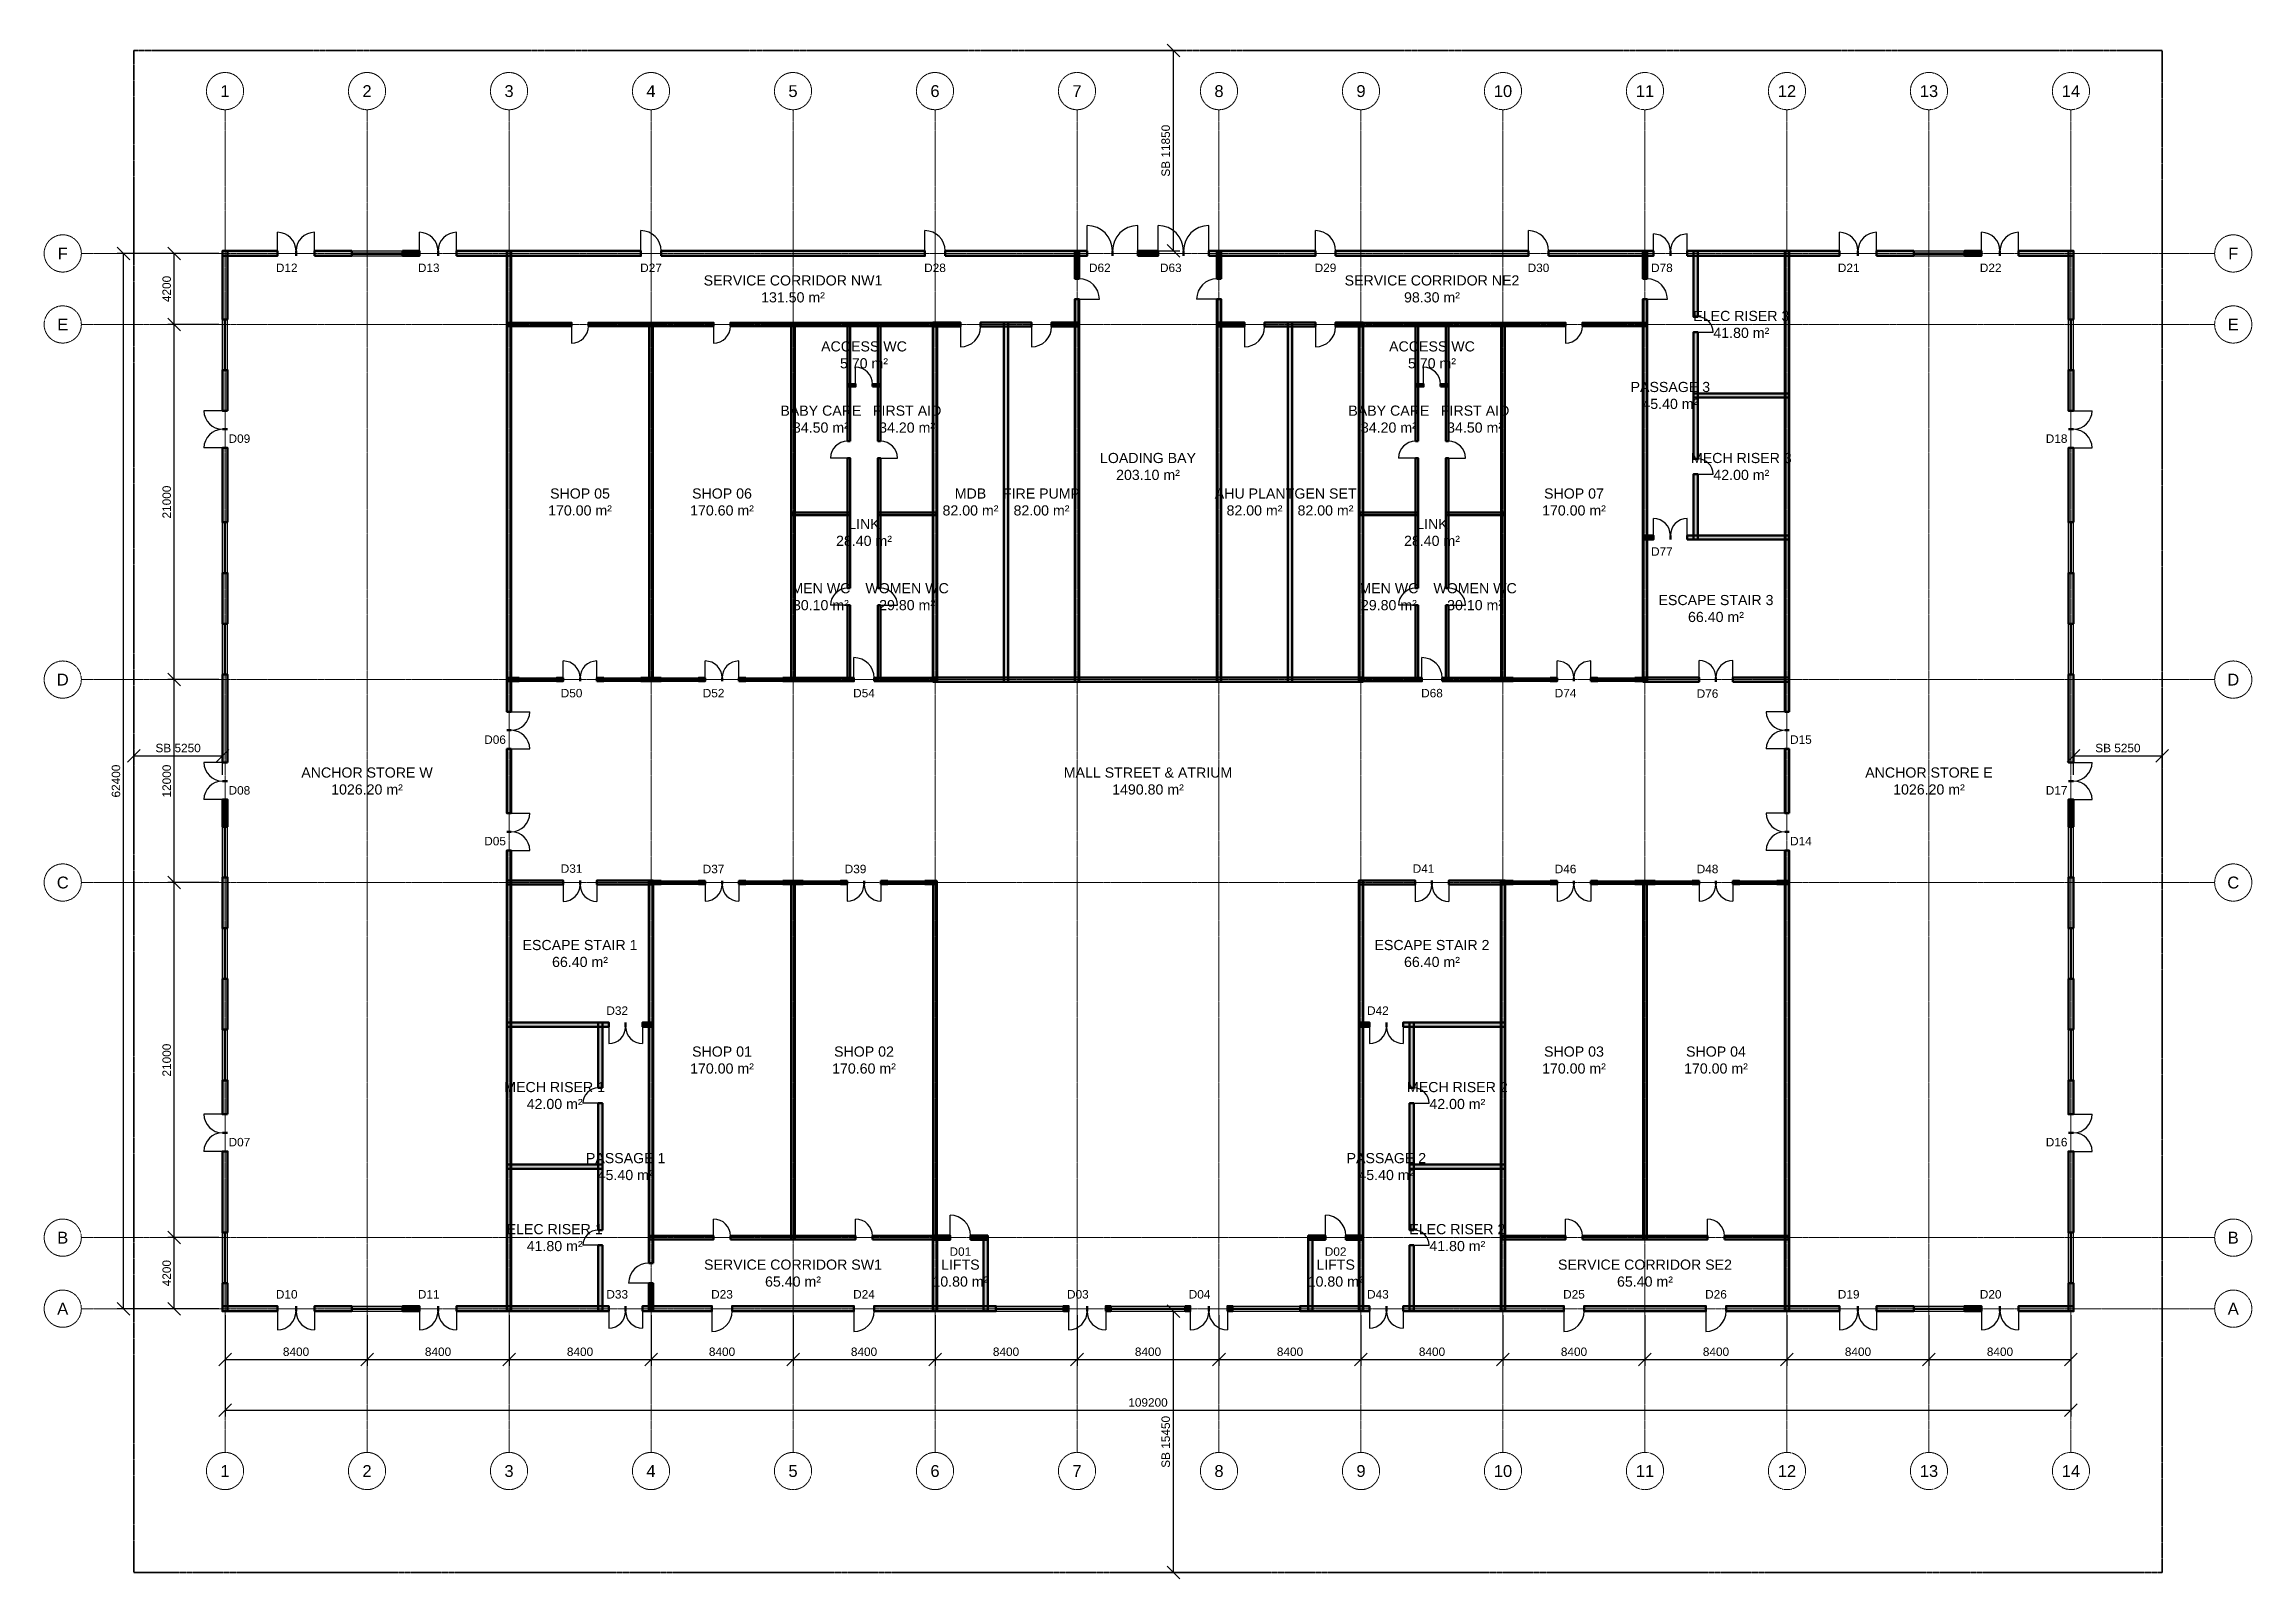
# Model space of a CAD drawing. Header units: millimetres. Extents: x -5300 to 125300, y -375 to 90375.
import ezdxf
from ezdxf.enums import TextEntityAlignment as Align

# ---------------------------------------------------------------- set-up
doc = ezdxf.new("R2010")
doc.units = ezdxf.units.MM
doc.linetypes.add('CENTER', pattern=[5.08, 3.175, -0.635, 0.635, -0.635])
doc.linetypes.add('PHANTOM', pattern=[6.35, 3.175, -0.635, 0.635, -0.635, 0.635, -0.635])
for name, color, linetype, lineweight in [('A-ANNO-DIMS', 1, 'Continuous', 18), ('A-ANNO-SYMB', 2, 'Continuous', 18), ('A-AREA-IDEN', 2, 'Continuous', 18), ('A-DOOR', 3, 'Continuous', 25), ('A-GLAZ', 5, 'Continuous', 25), ('A-GRID', 1, 'CENTER', 13), ('A-WALL', 7, 'Continuous', 50), ('A-WALL-PATT', 8, 'Continuous', 9), ('C-PROP-LINE', 1, 'PHANTOM', 35)]:
    doc.layers.add(name, color=color, linetype=linetype, lineweight=lineweight)
doc.styles.add('CA-ARIAL', font='arial.ttf')
doc.dimstyles.new('CA-100', dxfattribs={"dimscale": 250, "dimtxt": 2, "dimasz": 1.5, "dimexe": 1.5, "dimexo": 1.5, "dimgap": 0.8, "dimtad": 1, "dimdec": 0, "dimdsep": 46, "dimtxsty": 'CA-ARIAL', "dimtsz": 1.5, "dimcen": 2.5, "dimclrd": 256, "dimclre": 256, "dimclrt": 256, "dimazin": 3, "dimtfac": 1, "dimtmove": 0, "dimatfit": 3})

msp = doc.modelspace()

# ---------------------------------------------------------------- texts
at = {"layer": 'A-ANNO-SYMB', "style": 'CA-ARIAL'}
for s, p in [('D12', (9050, 77150)), ('D13', (17450, 77150)), ('D27', (30600, 77150)), ('D28', (47400, 77150)), ('D62', (57150, 77150)), ('D63', (61350, 77150)), ('D29', (70500, 77150)), ('D30', (83100, 77150)), ('D78', (90400, 77150)), ('D21', (101450, 77150)), ('D22', (109850, 77150)), ('D09', (6250, 67050)), ('D18', (113750, 67050)), ('D77', (90400, 60375)), ('D50', (25900, 52000)), ('D52', (34300, 52000)), ('D54', (43200, 52000)), ('D68', (76800, 52000)), ('D74', (84700, 52000)), ('D76', (93100, 51975)), ('D06', (21375, 49250)), ('D15', (98625, 49250)), ('D08', (6250, 46250)), ('D17', (113750, 46250)), ('D05', (21375, 43250)), ('D14', (98625, 43250)), ('D31', (25900, 41625)), ('D37', (34300, 41600)), ('D39', (42700, 41600)), ('D41', (76300, 41625)), ('D46', (84700, 41600)), ('D48', (93100, 41600)), ('D32', (28600, 33225)), ('D42', (73600, 33225)), ('D07', (6250, 25450)), ('D16', (113750, 25450)), ('D01', (48900, 18975)), ('D02', (71100, 18975)), ('D10', (9050, 16450)), ('D11', (17450, 16450)), ('D33', (28600, 16450)), ('D23', (34800, 16450)), ('D24', (43200, 16450)), ('D03', (55850, 16450)), ('D04', (63050, 16450)), ('D43', (73600, 16450)), ('D25', (85200, 16450)), ('D26', (93600, 16450)), ('D19', (101450, 16450)), ('D20', (109850, 16450))]:
    msp.add_text(s, height=500, dxfattribs=at).set_placement(p, align=Align.MIDDLE_CENTER)
at = {"layer": 'A-AREA-IDEN', "char_height": 600, "attachment_point": 5, "style": 'CA-ARIAL'}
for s, insert in [('SERVICE CORRIDOR NW1\\P131.50 m²', (39000, 75900)), ('SERVICE CORRIDOR NE2\\P98.30 m²', (76800, 75900)), ('ELEC RISER 3\\P41.80 m²', (95100, 73800)), ('ACCESS WC\\P5.70 m²', (43200, 72000)), ('ACCESS WC\\P5.70 m²', (76800, 72000)), ('PASSAGE 3\\P45.40 m²', (90900, 69600)), ('BABY CARE\\P34.50 m²', (40650, 68200)), ('FIRST AID\\P34.20 m²', (45750, 68200)), ('BABY CARE\\P34.20 m²', (74250, 68200)), ('FIRST AID\\P34.50 m²', (79350, 68200)), ('LOADING BAY\\P203.10 m²', (60000, 65400)), ('MECH RISER 3\\P42.00 m²', (95100, 65400)), ('SHOP 05\\P170.00 m²', (26400, 63300)), ('SHOP 06\\P170.60 m²', (34800, 63300)), ('MDB\\P82.00 m²', (49500, 63300)), ('FIRE PUMP\\P82.00 m²', (53700, 63300)), ('AHU PLANT\\P82.00 m²', (66300, 63300)), ('GEN SET\\P82.00 m²', (70500, 63300)), ('SHOP 07\\P170.00 m²', (85200, 63300)), ('LINK\\P28.40 m²', (43200, 61500)), ('LINK\\P28.40 m²', (76800, 61500)), ('MEN WC\\P30.10 m²', (40650, 57700)), ('WOMEN WC\\P29.80 m²', (45750, 57700)), ('MEN WC\\P29.80 m²', (74250, 57700)), ('WOMEN WC\\P30.10 m²', (79350, 57700)), ('ESCAPE STAIR 3\\P66.40 m²', (93600, 57000)), ('ANCHOR STORE W\\P1026.20 m²', (13800, 46800)), ('MALL STREET & ATRIUM\\P1490.80 m²', (60000, 46800)), ('ANCHOR STORE E\\P1026.20 m²', (106200, 46800)), ('ESCAPE STAIR 1\\P66.40 m²', (26400, 36600)), ('ESCAPE STAIR 2\\P66.40 m²', (76800, 36600)), ('SHOP 01\\P170.00 m²', (34800, 30300)), ('SHOP 02\\P170.60 m²', (43200, 30300)), ('SHOP 03\\P170.00 m²', (85200, 30300)), ('SHOP 04\\P170.00 m²', (93600, 30300)), ('MECH RISER 1\\P42.00 m²', (24900, 28200)), ('MECH RISER 2\\P42.00 m²', (78300, 28200)), ('PASSAGE 1\\P45.40 m²', (29100, 24000)), ('PASSAGE 2\\P45.40 m²', (74100, 24000)), ('ELEC RISER 1\\P41.80 m²', (24900, 19800)), ('ELEC RISER 2\\P41.80 m²', (78300, 19800)), ('SERVICE CORRIDOR SW1\\P65.40 m²', (39000, 17700)), ('LIFTS\\P10.80 m²', (48900, 17700)), ('LIFTS\\P10.80 m²', (71100, 17700)), ('SERVICE CORRIDOR SE2\\P65.40 m²', (89400, 17700))]:
    msp.add_mtext(s, dxfattribs=dict(at, insert=insert))
at = {"layer": 'A-GRID', "style": 'CA-ARIAL'}
for s, p in [('1', (5400, 87600)), ('2', (13800, 87600)), ('3', (22200, 87600)), ('4', (30600, 87600)), ('5', (39000, 87600)), ('6', (47400, 87600)), ('7', (55800, 87600)), ('8', (64200, 87600)), ('9', (72600, 87600)), ('10', (81000, 87600)), ('11', (89400, 87600)), ('12', (97800, 87600)), ('13', (106200, 87600)), ('14', (114600, 87600)), ('F', (-4200, 78000)), ('F', (124200, 78000)), ('E', (-4200, 73800)), ('E', (124200, 73800)), ('D', (-4200, 52800)), ('D', (124200, 52800)), ('C', (-4200, 40800)), ('C', (124200, 40800)), ('B', (-4200, 19800)), ('B', (124200, 19800)), ('A', (-4200, 15600)), ('A', (124200, 15600)), ('1', (5400, 6000)), ('2', (13800, 6000)), ('3', (22200, 6000)), ('4', (30600, 6000)), ('5', (39000, 6000)), ('6', (47400, 6000)), ('7', (55800, 6000)), ('8', (64200, 6000)), ('9', (72600, 6000)), ('10', (81000, 6000)), ('11', (89400, 6000)), ('12', (97800, 6000)), ('13', (106200, 6000)), ('14', (114600, 6000))]:
    msp.add_text(s, height=700, dxfattribs=at).set_placement(p, align=Align.MIDDLE_CENTER)

# ---------------------------------------------------------------- dimensions: what is measured, and where the dimension line sits
at = {"layer": 'A-ANNO-DIMS'}
for base, p1, p2 in [((61500, 78150), (60000, 78150), (60000, 90000)), ((61500, 0), (60000, 0), (60000, 15450))]:
    msp.add_linear_dim(base=base, p1=p1, p2=p2, angle=90, text='SB <>', dimstyle='CA-100', dxfattribs=at).render()
for base, p1, p2 in [((-600, 15600), (5400, 15600), (5400, 78000)), ((2400, 73800), (5400, 73800), (5400, 78000)), ((2400, 52800), (5400, 52800), (5400, 73800)), ((2400, 40800), (5400, 40800), (5400, 52800)), ((2400, 19800), (5400, 19800), (5400, 40800)), ((2400, 15600), (5400, 15600), (5400, 19800))]:
    msp.add_linear_dim(base=base, p1=p1, p2=p2, angle=90, dimstyle='CA-100', dxfattribs=at).render()
for base, p1, p2 in [((0, 48300), (0, 46800), (5250, 46800)), ((114750, 48300), (114750, 46800), (120000, 46800))]:
    msp.add_linear_dim(base=base, p1=p1, p2=p2, text='SB <>', dimstyle='CA-100', dxfattribs=at).render()
for base, p1, p2 in [((5400, 12600), (5400, 15600), (13800, 15600)), ((5400, 9600), (5400, 15600), (114600, 15600)), ((13800, 12600), (13800, 15600), (22200, 15600)), ((22200, 12600), (22200, 15600), (30600, 15600)), ((30600, 12600), (30600, 15600), (39000, 15600)), ((39000, 12600), (39000, 15600), (47400, 15600)), ((47400, 12600), (47400, 15600), (55800, 15600)), ((55800, 12600), (55800, 15600), (64200, 15600)), ((64200, 12600), (64200, 15600), (72600, 15600)), ((72600, 12600), (72600, 15600), (81000, 15600)), ((81000, 12600), (81000, 15600), (89400, 15600)), ((89400, 12600), (89400, 15600), (97800, 15600)), ((97800, 12600), (97800, 15600), (106200, 15600)), ((106200, 12600), (106200, 15600), (114600, 15600))]:
    msp.add_linear_dim(base=base, p1=p1, p2=p2, dimstyle='CA-100', dxfattribs=at).render()

# ---------------------------------------------------------------- hatches: boundary and pattern name
at = {"layer": 'A-WALL-PATT'}
for points in [[(5250, 77850), (8500, 77850), (8500, 78150), (5250, 78150)], [(5550, 74100), (5550, 78150), (5250, 78150), (5250, 74100)], [(10700, 77850), (12900, 77850), (12900, 78150), (10700, 78150)], [(15900, 77850), (16900, 77850), (16900, 78150), (15900, 78150)], [(19100, 77850), (30000, 77850), (30000, 78150), (19100, 78150)], [(22325, 50900), (22325, 78125), (22075, 78125), (22075, 50900)], [(31200, 77850), (46800, 77850), (46800, 78150), (31200, 78150)], [(48000, 77850), (56400, 77850), (56400, 78150), (48000, 78150)], [(55925, 76500), (55925, 78125), (55675, 78125), (55675, 76500)], [(59400, 77850), (60600, 77850), (60600, 78150), (59400, 78150)], [(63600, 77850), (69900, 77850), (69900, 78150), (63600, 78150)], [(64325, 76500), (64325, 78125), (64075, 78125), (64075, 76500)], [(71100, 77850), (82500, 77850), (82500, 78150), (71100, 78150)], [(83700, 77850), (89900, 77850), (89900, 78150), (83700, 78150)], [(89525, 76500), (89525, 78125), (89275, 78125), (89275, 76500)], [(91900, 77850), (100900, 77850), (100900, 78150), (91900, 78150)], [(92525, 74250), (92525, 78125), (92275, 78125), (92275, 74250)], [(97925, 50900), (97925, 78125), (97675, 78125), (97675, 50900)], [(103100, 77850), (105300, 77850), (105300, 78150), (103100, 78150)], [(108300, 77850), (109300, 77850), (109300, 78150), (108300, 78150)], [(111500, 77850), (114750, 77850), (114750, 78150), (111500, 78150)], [(114750, 74100), (114750, 78150), (114450, 78150), (114450, 74100)], [(55925, 52675), (55925, 75300), (55675, 75300), (55675, 52675)], [(64325, 52675), (64325, 75300), (64075, 75300), (64075, 52675)], [(89525, 52675), (89525, 75300), (89275, 75300), (89275, 52675)], [(22100, 73700), (25900, 73700), (25900, 73900), (22100, 73900)], [(26900, 73700), (34300, 73700), (34300, 73900), (26900, 73900)], [(30700, 52700), (30700, 73900), (30500, 73900), (30500, 52700)], [(35300, 73700), (47500, 73700), (47500, 73900), (35300, 73900)], [(39100, 52700), (39100, 73900), (38900, 73900), (38900, 52700)], [(42375, 66900), (42375, 73875), (42225, 73875), (42225, 66900)], [(44175, 66900), (44175, 73875), (44025, 73875), (44025, 66900)], [(47275, 73675), (48900, 73675), (48900, 73925), (47275, 73925)], [(47525, 52675), (47525, 73925), (47275, 73925), (47275, 52675)], [(50100, 73675), (53100, 73675), (53100, 73925), (50100, 73925)], [(51725, 52675), (51725, 73925), (51475, 73925), (51475, 52675)], [(54300, 73675), (55925, 73675), (55925, 73925), (54300, 73925)], [(64075, 73675), (65700, 73675), (65700, 73925), (64075, 73925)], [(66900, 73675), (69900, 73675), (69900, 73925), (66900, 73925)], [(68525, 52675), (68525, 73925), (68275, 73925), (68275, 52675)], [(71100, 73675), (72725, 73675), (72725, 73925), (71100, 73925)], [(72725, 52675), (72725, 73925), (72475, 73925), (72475, 52675)], [(72500, 73700), (84700, 73700), (84700, 73900), (72500, 73900)], [(75975, 66900), (75975, 73875), (75825, 73875), (75825, 66900)], [(77775, 66900), (77775, 73875), (77625, 73875), (77625, 66900)], [(81100, 52700), (81100, 73900), (80900, 73900), (80900, 52700)], [(85700, 73700), (89500, 73700), (89500, 73900), (85700, 73900)], [(92525, 65850), (92525, 73350), (92275, 73350), (92275, 65850)], [(5550, 68700), (5550, 71100), (5250, 71100), (5250, 68700)], [(114750, 68700), (114750, 71100), (114450, 71100), (114450, 68700)], [(42225, 70125), (42700, 70125), (42700, 70275), (42225, 70275)], [(43700, 70125), (44175, 70125), (44175, 70275), (43700, 70275)], [(75825, 70125), (76300, 70125), (76300, 70275), (75825, 70275)], [(77300, 70125), (77775, 70125), (77775, 70275), (77300, 70275)], [(92275, 69475), (97925, 69475), (97925, 69725), (92275, 69725)], [(5550, 62100), (5550, 66500), (5250, 66500), (5250, 62100)], [(42375, 58200), (42375, 65900), (42225, 65900), (42225, 58200)], [(44175, 58200), (44175, 65900), (44025, 65900), (44025, 58200)], [(75975, 58200), (75975, 65900), (75825, 65900), (75825, 58200)], [(77775, 58200), (77775, 65900), (77625, 65900), (77625, 58200)], [(114750, 62100), (114750, 66500), (114450, 66500), (114450, 62100)], [(92525, 61075), (92525, 64950), (92275, 64950), (92275, 61075)], [(38925, 62525), (42375, 62525), (42375, 62675), (38925, 62675)], [(44025, 62525), (47475, 62525), (47475, 62675), (44025, 62675)], [(72525, 62525), (75975, 62525), (75975, 62675), (72525, 62675)], [(77625, 62525), (81075, 62525), (81075, 62675), (77625, 62675)], [(89275, 61075), (89900, 61075), (89900, 61325), (89275, 61325)], [(91900, 61075), (97925, 61075), (97925, 61325), (91900, 61325)], [(5550, 56100), (5550, 59100), (5250, 59100), (5250, 56100)], [(114750, 56100), (114750, 59100), (114450, 59100), (114450, 56100)], [(42375, 52725), (42375, 57200), (42225, 57200), (42225, 52725)], [(44175, 52725), (44175, 57200), (44025, 57200), (44025, 52725)], [(75975, 52725), (75975, 57200), (75825, 57200), (75825, 52725)], [(77775, 52725), (77775, 57200), (77625, 57200), (77625, 52725)], [(5550, 47900), (5550, 53100), (5250, 53100), (5250, 47900)], [(22100, 52700), (22800, 52700), (22800, 52900), (22100, 52900)], [(25000, 52700), (25400, 52700), (25400, 52900), (25000, 52900)], [(27400, 52700), (27800, 52700), (27800, 52900), (27400, 52900)], [(30000, 52700), (31200, 52700), (31200, 52900), (30000, 52900)], [(33400, 52700), (33800, 52700), (33800, 52900), (33400, 52900)], [(35800, 52700), (36200, 52700), (36200, 52900), (35800, 52900)], [(38400, 52700), (42600, 52700), (42600, 52900), (38400, 52900)], [(43800, 52700), (47500, 52700), (47500, 52900), (43800, 52900)], [(47275, 52675), (72725, 52675), (72725, 52925), (47275, 52925)], [(72500, 52700), (76200, 52700), (76200, 52900), (72500, 52900)], [(77400, 52700), (81600, 52700), (81600, 52900), (77400, 52900)], [(83800, 52700), (84200, 52700), (84200, 52900), (83800, 52900)], [(86200, 52700), (86600, 52700), (86600, 52900), (86200, 52900)], [(88800, 52700), (89500, 52700), (89500, 52900), (88800, 52900)], [(89275, 52675), (92600, 52675), (92600, 52925), (89275, 52925)], [(94600, 52675), (97925, 52675), (97925, 52925), (94600, 52925)], [(114750, 47900), (114750, 53100), (114450, 53100), (114450, 47900)], [(22325, 44900), (22325, 48700), (22075, 48700), (22075, 44900)], [(97925, 44900), (97925, 48700), (97675, 48700), (97675, 44900)], [(5550, 44100), (5550, 45700), (5250, 45700), (5250, 44100)], [(114750, 44100), (114750, 45700), (114450, 45700), (114450, 44100)], [(22325, 15475), (22325, 42700), (22075, 42700), (22075, 15475)], [(97925, 15475), (97925, 42700), (97675, 42700), (97675, 15475)], [(5550, 38100), (5550, 41100), (5250, 41100), (5250, 38100)], [(22075, 40675), (25400, 40675), (25400, 40925), (22075, 40925)], [(27400, 40675), (30725, 40675), (30725, 40925), (27400, 40925)], [(30725, 18300), (30725, 40925), (30475, 40925), (30475, 18300)], [(30500, 40700), (31200, 40700), (31200, 40900), (30500, 40900)], [(33400, 40700), (33800, 40700), (33800, 40900), (33400, 40900)], [(35800, 40700), (36200, 40700), (36200, 40900), (35800, 40900)], [(38400, 40700), (39600, 40700), (39600, 40900), (38400, 40900)], [(39100, 19700), (39100, 40900), (38900, 40900), (38900, 19700)], [(41800, 40700), (42200, 40700), (42200, 40900), (41800, 40900)], [(44200, 40700), (44600, 40700), (44600, 40900), (44200, 40900)], [(46800, 40700), (47500, 40700), (47500, 40900), (46800, 40900)], [(47500, 19700), (47500, 40900), (47300, 40900), (47300, 19700)], [(72475, 40675), (75800, 40675), (75800, 40925), (72475, 40925)], [(72725, 15475), (72725, 40925), (72475, 40925), (72475, 15475)], [(77800, 40675), (81125, 40675), (81125, 40925), (77800, 40925)], [(81125, 15475), (81125, 40925), (80875, 40925), (80875, 15475)], [(80900, 40700), (81600, 40700), (81600, 40900), (80900, 40900)], [(83800, 40700), (84200, 40700), (84200, 40900), (83800, 40900)], [(86200, 40700), (86600, 40700), (86600, 40900), (86200, 40900)], [(88800, 40700), (90000, 40700), (90000, 40900), (88800, 40900)], [(89500, 19700), (89500, 40900), (89300, 40900), (89300, 19700)], [(92200, 40700), (92600, 40700), (92600, 40900), (92200, 40900)], [(94600, 40700), (95000, 40700), (95000, 40900), (94600, 40900)], [(97200, 40700), (97900, 40700), (97900, 40900), (97200, 40900)], [(114750, 38100), (114750, 41100), (114450, 41100), (114450, 38100)], [(5550, 32100), (5550, 35100), (5250, 35100), (5250, 32100)], [(114750, 32100), (114750, 35100), (114450, 35100), (114450, 32100)], [(22075, 32275), (28100, 32275), (28100, 32525), (22075, 32525)], [(27725, 28650), (27725, 32525), (27475, 32525), (27475, 28650)], [(30100, 32275), (30725, 32275), (30725, 32525), (30100, 32525)], [(72475, 32275), (73100, 32275), (73100, 32525), (72475, 32525)], [(75100, 32275), (81125, 32275), (81125, 32525), (75100, 32525)], [(75725, 28650), (75725, 32525), (75475, 32525), (75475, 28650)], [(5550, 27100), (5550, 29100), (5250, 29100), (5250, 27100)], [(114750, 27100), (114750, 29100), (114450, 29100), (114450, 27100)], [(27725, 20250), (27725, 27750), (27475, 27750), (27475, 20250)], [(75725, 20250), (75725, 27750), (75475, 27750), (75475, 20250)], [(5550, 20100), (5550, 24900), (5250, 24900), (5250, 20100)], [(114750, 20100), (114750, 24900), (114450, 24900), (114450, 20100)], [(22075, 23875), (27725, 23875), (27725, 24125), (22075, 24125)], [(75475, 23875), (81125, 23875), (81125, 24125), (75475, 24125)], [(30500, 19700), (34300, 19700), (34300, 19900), (30500, 19900)], [(35300, 19700), (42700, 19700), (42700, 19900), (35300, 19900)], [(43700, 19700), (47500, 19700), (47500, 19900), (43700, 19900)], [(47275, 19675), (48300, 19675), (48300, 19925), (47275, 19925)], [(47525, 15475), (47525, 19925), (47275, 19925), (47275, 15475)], [(49500, 19675), (50525, 19675), (50525, 19925), (49500, 19925)], [(50525, 15475), (50525, 19925), (50275, 19925), (50275, 15475)], [(69475, 19675), (70500, 19675), (70500, 19925), (69475, 19925)], [(69725, 15475), (69725, 19925), (69475, 19925), (69475, 15475)], [(71700, 19675), (72725, 19675), (72725, 19925), (71700, 19925)], [(80900, 19700), (84700, 19700), (84700, 19900), (80900, 19900)], [(85700, 19700), (93100, 19700), (93100, 19900), (85700, 19900)], [(94100, 19700), (97900, 19700), (97900, 19900), (94100, 19900)], [(27725, 15475), (27725, 19350), (27475, 19350), (27475, 15475)], [(75725, 15475), (75725, 19350), (75475, 19350), (75475, 15475)], [(5550, 15450), (5550, 17100), (5250, 17100), (5250, 15450)], [(30725, 15475), (30725, 17100), (30475, 17100), (30475, 15475)], [(114750, 15450), (114750, 17100), (114450, 17100), (114450, 15450)], [(5250, 15450), (8500, 15450), (8500, 15750), (5250, 15750)], [(10700, 15450), (12900, 15450), (12900, 15750), (10700, 15750)], [(15900, 15450), (16900, 15450), (16900, 15750), (15900, 15750)], [(19100, 15450), (28100, 15450), (28100, 15750), (19100, 15750)], [(30100, 15450), (34200, 15450), (34200, 15750), (30100, 15750)], [(35400, 15450), (42600, 15450), (42600, 15750), (35400, 15750)], [(43800, 15450), (51000, 15450), (51000, 15750), (43800, 15750)], [(55000, 15450), (55300, 15450), (55300, 15750), (55000, 15750)], [(57500, 15450), (57800, 15450), (57800, 15750), (57500, 15750)], [(62200, 15450), (62500, 15450), (62500, 15750), (62200, 15750)], [(64700, 15450), (65000, 15450), (65000, 15750), (64700, 15750)], [(69000, 15450), (73100, 15450), (73100, 15750), (69000, 15750)], [(75100, 15450), (84600, 15450), (84600, 15750), (75100, 15750)], [(85800, 15450), (93000, 15450), (93000, 15750), (85800, 15750)], [(94200, 15450), (100900, 15450), (100900, 15750), (94200, 15750)], [(103100, 15450), (105300, 15450), (105300, 15750), (103100, 15750)], [(108300, 15450), (109300, 15450), (109300, 15750), (108300, 15750)], [(111500, 15450), (114750, 15450), (114750, 15750), (111500, 15750)]]:
    msp.add_hatch(color=256, dxfattribs=at).paths.add_polyline_path(points)

# ---------------------------------------------------------------- linework, layer by layer
at = {"layer": 'A-DOOR'}
for p, q in [((8500, 78150), (8500, 79250)), ((10700, 78150), (10700, 79250)), ((16900, 78150), (16900, 79250)), ((19100, 78150), (19100, 79250)), ((30000, 78150), (30000, 79350)), ((46800, 78150), (46800, 79350)), ((56400, 78150), (56400, 79650)), ((59400, 78150), (59400, 79650)), ((60600, 78150), (60600, 79650)), ((63600, 78150), (63600, 79650)), ((69900, 78150), (69900, 79350)), ((82500, 78150), (82500, 79350)), ((89900, 78150), (89900, 79150)), ((91900, 78150), (91900, 79150)), ((100900, 78150), (100900, 79250)), ((103100, 78150), (103100, 79250)), ((109300, 78150), (109300, 79250)), ((111500, 78150), (111500, 79250)), ((55925, 75300), (57125, 75300)), ((64075, 75300), (62875, 75300)), ((89525, 75300), (90725, 75300)), ((25900, 73700), (25900, 72700)), ((34300, 73700), (34300, 72700)), ((48900, 73675), (48900, 72475)), ((53100, 73675), (53100, 72475)), ((65700, 73675), (65700, 72475)), ((69900, 73675), (69900, 72475)), ((84700, 73700), (84700, 72700)), ((92525, 73350), (93425, 73350)), ((42700, 70275), (42700, 71275)), ((76300, 70275), (76300, 71275)), ((5250, 68700), (4150, 68700)), ((114750, 68700), (115850, 68700)), ((5250, 66500), (4150, 66500)), ((42225, 65900), (41225, 65900)), ((44175, 65900), (45175, 65900)), ((75825, 65900), (74825, 65900)), ((77775, 65900), (78775, 65900)), ((114750, 66500), (115850, 66500)), ((92525, 64950), (93425, 64950)), ((89900, 61325), (89900, 62325)), ((91900, 61325), (91900, 62325)), ((42225, 57200), (41225, 57200)), ((44175, 57200), (45175, 57200)), ((75825, 57200), (74825, 57200)), ((77775, 57200), (78775, 57200)), ((25400, 52900), (25400, 53900)), ((27400, 52900), (27400, 53900)), ((33800, 52900), (33800, 53900)), ((35800, 52900), (35800, 53900)), ((42600, 52900), (42600, 54100)), ((76200, 52900), (76200, 54100)), ((84200, 52900), (84200, 53900)), ((86200, 52900), (86200, 53900)), ((92600, 52925), (92600, 53925)), ((94600, 52925), (94600, 53925)), ((22325, 50900), (23425, 50900)), ((97675, 50900), (96575, 50900)), ((22325, 48700), (23425, 48700)), ((97675, 48700), (96575, 48700)), ((5250, 47900), (4150, 47900)), ((114750, 47900), (115850, 47900)), ((5250, 45700), (4150, 45700)), ((22325, 44900), (23425, 44900)), ((97675, 44900), (96575, 44900)), ((114750, 45700), (115850, 45700)), ((22325, 42700), (23425, 42700)), ((97675, 42700), (96575, 42700)), ((25400, 40675), (25400, 39675)), ((27400, 40675), (27400, 39675)), ((33800, 40700), (33800, 39700)), ((35800, 40700), (35800, 39700)), ((42200, 40700), (42200, 39700)), ((44200, 40700), (44200, 39700)), ((75800, 40675), (75800, 39675)), ((77800, 40675), (77800, 39675)), ((84200, 40700), (84200, 39700)), ((86200, 40700), (86200, 39700)), ((92600, 40700), (92600, 39700)), ((94600, 40700), (94600, 39700)), ((28100, 32275), (28100, 31275)), ((30100, 32275), (30100, 31275)), ((73100, 32275), (73100, 31275)), ((75100, 32275), (75100, 31275)), ((27475, 27750), (26575, 27750)), ((75725, 27750), (76625, 27750)), ((5250, 27100), (4150, 27100)), ((114750, 27100), (115850, 27100)), ((5250, 24900), (4150, 24900)), ((114750, 24900), (115850, 24900)), ((34300, 19900), (34300, 20900)), ((42700, 19900), (42700, 20900)), ((48300, 19925), (48300, 21125)), ((70500, 19925), (70500, 21125)), ((84700, 19900), (84700, 20900)), ((93100, 19900), (93100, 20900)), ((27475, 19350), (26575, 19350)), ((75725, 19350), (76625, 19350)), ((30475, 17100), (29275, 17100)), ((8500, 15450), (8500, 14350)), ((10700, 15450), (10700, 14350)), ((16900, 15450), (16900, 14350)), ((19100, 15450), (19100, 14350)), ((28100, 15450), (28100, 14450)), ((30100, 15450), (30100, 14450)), ((34200, 15450), (34200, 14250)), ((42600, 15450), (42600, 14250)), ((55300, 15450), (55300, 14350)), ((57500, 15450), (57500, 14350)), ((62500, 15450), (62500, 14350)), ((64700, 15450), (64700, 14350)), ((73100, 15450), (73100, 14450)), ((75100, 15450), (75100, 14450)), ((84600, 15450), (84600, 14250)), ((93000, 15450), (93000, 14250)), ((100900, 15450), (100900, 14350)), ((103100, 15450), (103100, 14350)), ((109300, 15450), (109300, 14350)), ((111500, 15450), (111500, 14350))]:
    msp.add_line(p, q, dxfattribs=at)
for centre, radius, start, end in [((8500, 78150), 1100, 0, 90), ((10700, 78150), 1100, 90, 180), ((16900, 78150), 1100, 0, 90), ((19100, 78150), 1100, 90, 180), ((30000, 78150), 1200, 0, 90), ((46800, 78150), 1200, 0, 90), ((56400, 78150), 1500, 0, 90), ((59400, 78150), 1500, 90, 180), ((60600, 78150), 1500, 0, 90), ((63600, 78150), 1500, 90, 180), ((69900, 78150), 1200, 0, 90), ((82500, 78150), 1200, 0, 90), ((89900, 78150), 1000, 0, 90), ((91900, 78150), 1000, 90, 180), ((100900, 78150), 1100, 0, 90), ((103100, 78150), 1100, 90, 180), ((109300, 78150), 1100, 0, 90), ((111500, 78150), 1100, 90, 180), ((55925, 75300), 1200, 0, 90), ((64075, 75300), 1200, 90, 180), ((89525, 75300), 1200, 0, 90), ((25900, 73700), 1000, -90, 0), ((34300, 73700), 1000, -90, 0), ((48900, 73675), 1200, -90, 0), ((53100, 73675), 1200, -90, 0), ((65700, 73675), 1200, -90, 0), ((69900, 73675), 1200, -90, 0), ((84700, 73700), 1000, -90, 0), ((92525, 73350), 900, 0, 90), ((42700, 70275), 1000, 0, 90), ((76300, 70275), 1000, 0, 90), ((5250, 68700), 1100, 180, -90), ((114750, 68700), 1100, -90, 0), ((5250, 66500), 1100, 90, 180), ((42225, 65900), 1000, 90, 180), ((44175, 65900), 1000, 0, 90), ((75825, 65900), 1000, 90, 180), ((77775, 65900), 1000, 0, 90), ((114750, 66500), 1100, 0, 90), ((92525, 64950), 900, 0, 90), ((89900, 61325), 1000, 0, 90), ((91900, 61325), 1000, 90, 180), ((42225, 57200), 1000, 90, 180), ((44175, 57200), 1000, 0, 90), ((75825, 57200), 1000, 90, 180), ((77775, 57200), 1000, 0, 90), ((25400, 52900), 1000, 0, 90), ((27400, 52900), 1000, 90, 180), ((33800, 52900), 1000, 0, 90), ((35800, 52900), 1000, 90, 180), ((42600, 52900), 1200, 0, 90), ((76200, 52900), 1200, 0, 90), ((84200, 52900), 1000, 0, 90), ((86200, 52900), 1000, 90, 180), ((92600, 52925), 1000, 0, 90), ((94600, 52925), 1000, 90, 180), ((22325, 50900), 1100, -90, 0), ((22325, 48700), 1100, 0, 90), ((97675, 50900), 1100, 180, -90), ((97675, 48700), 1100, 90, 180), ((5250, 47900), 1100, 180, -90), ((114750, 47900), 1100, -90, 0), ((5250, 45700), 1100, 90, 180), ((114750, 45700), 1100, 0, 90), ((22325, 44900), 1100, -90, 0), ((97675, 44900), 1100, 180, -90), ((22325, 42700), 1100, 0, 90), ((97675, 42700), 1100, 90, 180), ((25400, 40675), 1000, -90, 0), ((27400, 40675), 1000, 180, -90), ((33800, 40700), 1000, -90, 0), ((35800, 40700), 1000, 180, -90), ((42200, 40700), 1000, -90, 0), ((44200, 40700), 1000, 180, -90), ((75800, 40675), 1000, -90, 0), ((77800, 40675), 1000, 180, -90), ((84200, 40700), 1000, -90, 0), ((86200, 40700), 1000, 180, -90), ((92600, 40700), 1000, -90, 0), ((94600, 40700), 1000, 180, -90), ((28100, 32275), 1000, -90, 0), ((30100, 32275), 1000, 180, -90), ((73100, 32275), 1000, -90, 0), ((75100, 32275), 1000, 180, -90), ((27475, 27750), 900, 90, 180), ((75725, 27750), 900, 0, 90), ((5250, 27100), 1100, 180, -90), ((114750, 27100), 1100, -90, 0), ((5250, 24900), 1100, 90, 180), ((114750, 24900), 1100, 0, 90), ((34300, 19900), 1000, 0, 90), ((42700, 19900), 1000, 0, 90), ((48300, 19925), 1200, 0, 90), ((70500, 19925), 1200, 0, 90), ((84700, 19900), 1000, 0, 90), ((93100, 19900), 1000, 0, 90), ((27475, 19350), 900, 90, 180), ((75725, 19350), 900, 0, 90), ((30475, 17100), 1200, 90, 180), ((8500, 15450), 1100, -90, 0), ((10700, 15450), 1100, 180, -90), ((16900, 15450), 1100, -90, 0), ((19100, 15450), 1100, 180, -90), ((28100, 15450), 1000, -90, 0), ((30100, 15450), 1000, 180, -90), ((34200, 15450), 1200, -90, 0), ((42600, 15450), 1200, -90, 0), ((55300, 15450), 1100, -90, 0), ((57500, 15450), 1100, 180, -90), ((62500, 15450), 1100, -90, 0), ((64700, 15450), 1100, 180, -90), ((73100, 15450), 1000, -90, 0), ((75100, 15450), 1000, 180, -90), ((84600, 15450), 1200, -90, 0), ((93000, 15450), 1200, -90, 0), ((100900, 15450), 1100, -90, 0), ((103100, 15450), 1100, 180, -90), ((109300, 15450), 1100, -90, 0), ((111500, 15450), 1100, 180, -90)]:
    msp.add_arc(centre, radius, start, end, dxfattribs=at)
at = {"layer": 'A-GLAZ'}
for p, q in [((12900, 78150), (15900, 78150)), ((12900, 78037.5), (15900, 78037.5)), ((12900, 77962.5), (15900, 77962.5)), ((12900, 77850), (15900, 77850)), ((105300, 78150), (108300, 78150)), ((105300, 78037.5), (108300, 78037.5)), ((105300, 77962.5), (108300, 77962.5)), ((105300, 77850), (108300, 77850)), ((5250, 71100), (5250, 74100)), ((5362.5, 71100), (5362.5, 74100)), ((5437.5, 71100), (5437.5, 74100)), ((5550, 71100), (5550, 74100)), ((114450, 71100), (114450, 74100)), ((114562.5, 71100), (114562.5, 74100)), ((114637.5, 71100), (114637.5, 74100)), ((114750, 71100), (114750, 74100)), ((5250, 59100), (5250, 62100)), ((5362.5, 59100), (5362.5, 62100)), ((5437.5, 59100), (5437.5, 62100)), ((5550, 59100), (5550, 62100)), ((114450, 59100), (114450, 62100)), ((114562.5, 59100), (114562.5, 62100)), ((114637.5, 59100), (114637.5, 62100)), ((114750, 59100), (114750, 62100)), ((5250, 53100), (5250, 56100)), ((5362.5, 53100), (5362.5, 56100)), ((5437.5, 53100), (5437.5, 56100)), ((5550, 53100), (5550, 56100)), ((114450, 53100), (114450, 56100)), ((114562.5, 53100), (114562.5, 56100)), ((114637.5, 53100), (114637.5, 56100)), ((114750, 53100), (114750, 56100)), ((22800, 52900), (25000, 52900)), ((22800, 52825), (25000, 52825)), ((22800, 52775), (25000, 52775)), ((22800, 52700), (25000, 52700)), ((27800, 52900), (30000, 52900)), ((27800, 52825), (30000, 52825)), ((27800, 52775), (30000, 52775)), ((27800, 52700), (30000, 52700)), ((31200, 52900), (33400, 52900)), ((31200, 52825), (33400, 52825)), ((31200, 52775), (33400, 52775)), ((31200, 52700), (33400, 52700)), ((36200, 52900), (38400, 52900)), ((36200, 52825), (38400, 52825)), ((36200, 52775), (38400, 52775)), ((36200, 52700), (38400, 52700)), ((81600, 52900), (83800, 52900)), ((81600, 52825), (83800, 52825)), ((81600, 52775), (83800, 52775)), ((81600, 52700), (83800, 52700)), ((86600, 52900), (88800, 52900)), ((86600, 52825), (88800, 52825)), ((86600, 52775), (88800, 52775)), ((86600, 52700), (88800, 52700)), ((5250, 41100), (5250, 44100)), ((5362.5, 41100), (5362.5, 44100)), ((5437.5, 41100), (5437.5, 44100)), ((5550, 41100), (5550, 44100)), ((114450, 41100), (114450, 44100)), ((114562.5, 41100), (114562.5, 44100)), ((114637.5, 41100), (114637.5, 44100)), ((114750, 41100), (114750, 44100)), ((31200, 40900), (33400, 40900)), ((31200, 40825), (33400, 40825)), ((31200, 40775), (33400, 40775)), ((31200, 40700), (33400, 40700)), ((36200, 40900), (38400, 40900)), ((36200, 40825), (38400, 40825)), ((36200, 40775), (38400, 40775)), ((36200, 40700), (38400, 40700)), ((39600, 40900), (41800, 40900)), ((39600, 40825), (41800, 40825)), ((39600, 40775), (41800, 40775)), ((39600, 40700), (41800, 40700)), ((44600, 40900), (46800, 40900)), ((44600, 40825), (46800, 40825)), ((44600, 40775), (46800, 40775)), ((44600, 40700), (46800, 40700)), ((81600, 40900), (83800, 40900)), ((81600, 40825), (83800, 40825)), ((81600, 40775), (83800, 40775)), ((81600, 40700), (83800, 40700)), ((86600, 40900), (88800, 40900)), ((86600, 40825), (88800, 40825)), ((86600, 40775), (88800, 40775)), ((86600, 40700), (88800, 40700)), ((90000, 40900), (92200, 40900)), ((90000, 40825), (92200, 40825)), ((90000, 40775), (92200, 40775)), ((90000, 40700), (92200, 40700)), ((95000, 40900), (97200, 40900)), ((95000, 40825), (97200, 40825)), ((95000, 40775), (97200, 40775)), ((95000, 40700), (97200, 40700)), ((5250, 35100), (5250, 38100)), ((5362.5, 35100), (5362.5, 38100)), ((5437.5, 35100), (5437.5, 38100)), ((5550, 35100), (5550, 38100)), ((114450, 35100), (114450, 38100)), ((114562.5, 35100), (114562.5, 38100)), ((114637.5, 35100), (114637.5, 38100)), ((114750, 35100), (114750, 38100)), ((5250, 29100), (5250, 32100)), ((5362.5, 29100), (5362.5, 32100)), ((5437.5, 29100), (5437.5, 32100)), ((5550, 29100), (5550, 32100)), ((114450, 29100), (114450, 32100)), ((114562.5, 29100), (114562.5, 32100)), ((114637.5, 29100), (114637.5, 32100)), ((114750, 29100), (114750, 32100)), ((5250, 17100), (5250, 20100)), ((5362.5, 17100), (5362.5, 20100)), ((5437.5, 17100), (5437.5, 20100)), ((5550, 17100), (5550, 20100)), ((114450, 17100), (114450, 20100)), ((114562.5, 17100), (114562.5, 20100)), ((114637.5, 17100), (114637.5, 20100)), ((114750, 17100), (114750, 20100)), ((12900, 15750), (15900, 15750)), ((51000, 15750), (55000, 15750)), ((57800, 15750), (62200, 15750)), ((65000, 15750), (69000, 15750)), ((105300, 15750), (108300, 15750)), ((12900, 15637.5), (15900, 15637.5)), ((12900, 15562.5), (15900, 15562.5)), ((12900, 15450), (15900, 15450)), ((51000, 15637.5), (55000, 15637.5)), ((51000, 15562.5), (55000, 15562.5)), ((51000, 15450), (55000, 15450)), ((57800, 15637.5), (62200, 15637.5)), ((57800, 15562.5), (62200, 15562.5)), ((57800, 15450), (62200, 15450)), ((65000, 15637.5), (69000, 15637.5)), ((65000, 15562.5), (69000, 15562.5)), ((65000, 15450), (69000, 15450)), ((105300, 15637.5), (108300, 15637.5)), ((105300, 15562.5), (108300, 15562.5)), ((105300, 15450), (108300, 15450))]:
    msp.add_line(p, q, dxfattribs=at)
at = {"layer": 'A-GRID'}
for p, q in [((5400, 7100), (5400, 86500)), ((13800, 7100), (13800, 86500)), ((22200, 7100), (22200, 86500)), ((30600, 7100), (30600, 86500)), ((39000, 7100), (39000, 86500)), ((47400, 7100), (47400, 86500)), ((55800, 7100), (55800, 86500)), ((64200, 7100), (64200, 86500)), ((72600, 7100), (72600, 86500)), ((81000, 7100), (81000, 86500)), ((89400, 7100), (89400, 86500)), ((97800, 7100), (97800, 86500)), ((106200, 7100), (106200, 86500)), ((114600, 7100), (114600, 86500)), ((-3100, 78000), (123100, 78000)), ((-3100, 73800), (123100, 73800)), ((-3100, 52800), (123100, 52800)), ((-3100, 40800), (123100, 40800)), ((-3100, 19800), (123100, 19800)), ((-3100, 15600), (123100, 15600))]:
    msp.add_line(p, q, dxfattribs=at)
for centre in [(5400, 87600), (13800, 87600), (22200, 87600), (30600, 87600), (39000, 87600), (47400, 87600), (55800, 87600), (64200, 87600), (72600, 87600), (81000, 87600), (89400, 87600), (97800, 87600), (106200, 87600), (114600, 87600), (-4200, 78000), (124200, 78000), (-4200, 73800), (124200, 73800), (-4200, 52800), (124200, 52800), (-4200, 40800), (124200, 40800), (-4200, 19800), (124200, 19800), (-4200, 15600), (124200, 15600), (5400, 6000), (13800, 6000), (22200, 6000), (30600, 6000), (39000, 6000), (47400, 6000), (55800, 6000), (64200, 6000), (72600, 6000), (81000, 6000), (89400, 6000), (97800, 6000), (106200, 6000), (114600, 6000)]:
    msp.add_circle(centre, 1100, dxfattribs=at)
at = {"layer": 'A-WALL'}
for p, q in [((8500, 77850), (8500, 78150)), ((9600, 77850), (9600, 78150)), ((9600, 77850), (9600, 78150)), ((10700, 77850), (10700, 78150)), ((12900, 77850), (12900, 78150)), ((15900, 77850), (15900, 78150)), ((16900, 77850), (16900, 78150)), ((18000, 77850), (18000, 78150)), ((18000, 77850), (18000, 78150)), ((19100, 77850), (19100, 78150)), ((30000, 77850), (30000, 78150)), ((31200, 77850), (31200, 78150)), ((46800, 77850), (46800, 78150)), ((48000, 77850), (48000, 78150)), ((56400, 77850), (56400, 78150)), ((57900, 77850), (57900, 78150)), ((57900, 77850), (57900, 78150)), ((59400, 77850), (59400, 78150)), ((60600, 77850), (60600, 78150)), ((62100, 77850), (62100, 78150)), ((62100, 77850), (62100, 78150)), ((63600, 77850), (63600, 78150)), ((69900, 77850), (69900, 78150)), ((71100, 77850), (71100, 78150)), ((82500, 77850), (82500, 78150)), ((83700, 77850), (83700, 78150)), ((89900, 77850), (89900, 78150)), ((90900, 77850), (90900, 78150)), ((90900, 77850), (90900, 78150)), ((91900, 77850), (91900, 78150)), ((100900, 77850), (100900, 78150)), ((102000, 77850), (102000, 78150)), ((102000, 77850), (102000, 78150)), ((103100, 77850), (103100, 78150)), ((105300, 77850), (105300, 78150)), ((108300, 77850), (108300, 78150)), ((109300, 77850), (109300, 78150)), ((110400, 77850), (110400, 78150)), ((110400, 77850), (110400, 78150)), ((111500, 77850), (111500, 78150)), ((55925, 76500), (55675, 76500)), ((64325, 76500), (64075, 76500)), ((89525, 76500), (89275, 76500)), ((55925, 75300), (55675, 75300)), ((64325, 75300), (64075, 75300)), ((89525, 75300), (89275, 75300)), ((5550, 74100), (5250, 74100)), ((25900, 73700), (25900, 73900)), ((26900, 73700), (26900, 73900)), ((34300, 73700), (34300, 73900)), ((35300, 73700), (35300, 73900)), ((48900, 73675), (48900, 73925)), ((50100, 73675), (50100, 73925)), ((53100, 73675), (53100, 73925)), ((54300, 73675), (54300, 73925)), ((65700, 73675), (65700, 73925)), ((66900, 73675), (66900, 73925)), ((69900, 73675), (69900, 73925)), ((71100, 73675), (71100, 73925)), ((84700, 73700), (84700, 73900)), ((85700, 73700), (85700, 73900)), ((92525, 74250), (92275, 74250)), ((92525, 73350), (92275, 73350)), ((114750, 74100), (114450, 74100)), ((5550, 71100), (5250, 71100)), ((114750, 71100), (114450, 71100)), ((42700, 70125), (42700, 70275)), ((43700, 70125), (43700, 70275)), ((76300, 70125), (76300, 70275)), ((77300, 70125), (77300, 70275)), ((5550, 68700), (5250, 68700)), ((114750, 68700), (114450, 68700)), ((5550, 67600), (5250, 67600)), ((5550, 67600), (5250, 67600)), ((42375, 66900), (42225, 66900)), ((44175, 66900), (44025, 66900)), ((75975, 66900), (75825, 66900)), ((77775, 66900), (77625, 66900)), ((114750, 67600), (114450, 67600)), ((114750, 67600), (114450, 67600)), ((5550, 66500), (5250, 66500)), ((42375, 65900), (42225, 65900)), ((44175, 65900), (44025, 65900)), ((75975, 65900), (75825, 65900)), ((77775, 65900), (77625, 65900)), ((92525, 65850), (92275, 65850)), ((114750, 66500), (114450, 66500)), ((92525, 64950), (92275, 64950)), ((5550, 62100), (5250, 62100)), ((114750, 62100), (114450, 62100)), ((89900, 61075), (89900, 61325)), ((90900, 61075), (90900, 61325)), ((90900, 61075), (90900, 61325)), ((91900, 61075), (91900, 61325)), ((5550, 59100), (5250, 59100)), ((114750, 59100), (114450, 59100)), ((42375, 58200), (42225, 58200)), ((44175, 58200), (44025, 58200)), ((75975, 58200), (75825, 58200)), ((77775, 58200), (77625, 58200)), ((42375, 57200), (42225, 57200)), ((44175, 57200), (44025, 57200)), ((75975, 57200), (75825, 57200)), ((77775, 57200), (77625, 57200)), ((5550, 56100), (5250, 56100)), ((114750, 56100), (114450, 56100)), ((5550, 53100), (5250, 53100)), ((22800, 52700), (22800, 52900)), ((25000, 52700), (25000, 52900)), ((25400, 52700), (25400, 52900)), ((26400, 52700), (26400, 52900)), ((26400, 52700), (26400, 52900)), ((27400, 52700), (27400, 52900)), ((27800, 52700), (27800, 52900)), ((30000, 52700), (30000, 52900)), ((31200, 52700), (31200, 52900)), ((33400, 52700), (33400, 52900)), ((33800, 52700), (33800, 52900)), ((34800, 52700), (34800, 52900)), ((34800, 52700), (34800, 52900)), ((35800, 52700), (35800, 52900)), ((36200, 52700), (36200, 52900)), ((38400, 52700), (38400, 52900)), ((42600, 52700), (42600, 52900)), ((43800, 52700), (43800, 52900)), ((76200, 52700), (76200, 52900)), ((77400, 52700), (77400, 52900)), ((81600, 52700), (81600, 52900)), ((83800, 52700), (83800, 52900)), ((84200, 52700), (84200, 52900)), ((85200, 52700), (85200, 52900)), ((85200, 52700), (85200, 52900)), ((86200, 52700), (86200, 52900)), ((86600, 52700), (86600, 52900)), ((88800, 52700), (88800, 52900)), ((92600, 52675), (92600, 52925)), ((93600, 52675), (93600, 52925)), ((93600, 52675), (93600, 52925)), ((94600, 52675), (94600, 52925)), ((114750, 53100), (114450, 53100)), ((22325, 50900), (22075, 50900)), ((22325, 49800), (22075, 49800)), ((22325, 49800), (22075, 49800)), ((97925, 50900), (97675, 50900)), ((97925, 49800), (97675, 49800)), ((97925, 49800), (97675, 49800)), ((22325, 48700), (22075, 48700)), ((97925, 48700), (97675, 48700)), ((5550, 47900), (5250, 47900)), ((114750, 47900), (114450, 47900)), ((5550, 46800), (5250, 46800)), ((5550, 46800), (5250, 46800)), ((114750, 46800), (114450, 46800)), ((114750, 46800), (114450, 46800)), ((5550, 45700), (5250, 45700)), ((22325, 44900), (22075, 44900)), ((97925, 44900), (97675, 44900)), ((114750, 45700), (114450, 45700)), ((5550, 44100), (5250, 44100)), ((22325, 43800), (22075, 43800)), ((22325, 43800), (22075, 43800)), ((97925, 43800), (97675, 43800)), ((97925, 43800), (97675, 43800)), ((114750, 44100), (114450, 44100)), ((22325, 42700), (22075, 42700)), ((97925, 42700), (97675, 42700)), ((5550, 41100), (5250, 41100)), ((25400, 40675), (25400, 40925)), ((26400, 40675), (26400, 40925)), ((26400, 40675), (26400, 40925)), ((27400, 40675), (27400, 40925)), ((31200, 40700), (31200, 40900)), ((33400, 40700), (33400, 40900)), ((33800, 40700), (33800, 40900)), ((34800, 40700), (34800, 40900)), ((34800, 40700), (34800, 40900)), ((35800, 40700), (35800, 40900)), ((36200, 40700), (36200, 40900)), ((38400, 40700), (38400, 40900)), ((39600, 40700), (39600, 40900)), ((41800, 40700), (41800, 40900)), ((42200, 40700), (42200, 40900)), ((43200, 40700), (43200, 40900)), ((43200, 40700), (43200, 40900)), ((44200, 40700), (44200, 40900)), ((44600, 40700), (44600, 40900)), ((46800, 40700), (46800, 40900)), ((75800, 40675), (75800, 40925)), ((76800, 40675), (76800, 40925)), ((76800, 40675), (76800, 40925)), ((77800, 40675), (77800, 40925)), ((81600, 40700), (81600, 40900)), ((83800, 40700), (83800, 40900)), ((84200, 40700), (84200, 40900)), ((85200, 40700), (85200, 40900)), ((85200, 40700), (85200, 40900)), ((86200, 40700), (86200, 40900)), ((86600, 40700), (86600, 40900)), ((88800, 40700), (88800, 40900)), ((90000, 40700), (90000, 40900)), ((92200, 40700), (92200, 40900)), ((92600, 40700), (92600, 40900)), ((93600, 40700), (93600, 40900)), ((93600, 40700), (93600, 40900)), ((94600, 40700), (94600, 40900)), ((95000, 40700), (95000, 40900)), ((97200, 40700), (97200, 40900)), ((114750, 41100), (114450, 41100)), ((5550, 38100), (5250, 38100)), ((114750, 38100), (114450, 38100)), ((5550, 35100), (5250, 35100)), ((114750, 35100), (114450, 35100)), ((5550, 32100), (5250, 32100)), ((28100, 32275), (28100, 32525)), ((29100, 32275), (29100, 32525)), ((29100, 32275), (29100, 32525)), ((30100, 32275), (30100, 32525)), ((73100, 32275), (73100, 32525)), ((74100, 32275), (74100, 32525)), ((74100, 32275), (74100, 32525)), ((75100, 32275), (75100, 32525)), ((114750, 32100), (114450, 32100)), ((5550, 29100), (5250, 29100)), ((114750, 29100), (114450, 29100)), ((27725, 28650), (27475, 28650)), ((27725, 27750), (27475, 27750)), ((75725, 28650), (75475, 28650)), ((75725, 27750), (75475, 27750)), ((5550, 27100), (5250, 27100)), ((114750, 27100), (114450, 27100)), ((5550, 26000), (5250, 26000)), ((5550, 26000), (5250, 26000)), ((5550, 24900), (5250, 24900)), ((114750, 26000), (114450, 26000)), ((114750, 26000), (114450, 26000)), ((114750, 24900), (114450, 24900)), ((5550, 20100), (5250, 20100)), ((27725, 20250), (27475, 20250)), ((34300, 19700), (34300, 19900)), ((35300, 19700), (35300, 19900)), ((42700, 19700), (42700, 19900)), ((43700, 19700), (43700, 19900)), ((48300, 19675), (48300, 19925)), ((49500, 19675), (49500, 19925)), ((70500, 19675), (70500, 19925)), ((71700, 19675), (71700, 19925)), ((75725, 20250), (75475, 20250)), ((84700, 19700), (84700, 19900)), ((85700, 19700), (85700, 19900)), ((93100, 19700), (93100, 19900)), ((94100, 19700), (94100, 19900)), ((114750, 20100), (114450, 20100)), ((27725, 19350), (27475, 19350)), ((30725, 18300), (30475, 18300)), ((75725, 19350), (75475, 19350)), ((5550, 17100), (5250, 17100)), ((30725, 17100), (30475, 17100)), ((114750, 17100), (114450, 17100)), ((8500, 15450), (8500, 15750)), ((9600, 15450), (9600, 15750)), ((9600, 15450), (9600, 15750)), ((10700, 15450), (10700, 15750)), ((12900, 15450), (12900, 15750)), ((15900, 15450), (15900, 15750)), ((16900, 15450), (16900, 15750)), ((18000, 15450), (18000, 15750)), ((18000, 15450), (18000, 15750)), ((19100, 15450), (19100, 15750)), ((28100, 15450), (28100, 15750)), ((29100, 15450), (29100, 15750)), ((29100, 15450), (29100, 15750)), ((30100, 15450), (30100, 15750)), ((34200, 15450), (34200, 15750)), ((35400, 15450), (35400, 15750)), ((42600, 15450), (42600, 15750)), ((43800, 15450), (43800, 15750)), ((51000, 15450), (51000, 15750)), ((55000, 15450), (55000, 15750)), ((55300, 15450), (55300, 15750)), ((56400, 15450), (56400, 15750)), ((56400, 15450), (56400, 15750)), ((57500, 15450), (57500, 15750)), ((57800, 15450), (57800, 15750)), ((62200, 15450), (62200, 15750)), ((62500, 15450), (62500, 15750)), ((63600, 15450), (63600, 15750)), ((63600, 15450), (63600, 15750)), ((64700, 15450), (64700, 15750)), ((65000, 15450), (65000, 15750)), ((69000, 15450), (69000, 15750)), ((73100, 15450), (73100, 15750)), ((74100, 15450), (74100, 15750)), ((74100, 15450), (74100, 15750)), ((75100, 15450), (75100, 15750)), ((84600, 15450), (84600, 15750)), ((85800, 15450), (85800, 15750)), ((93000, 15450), (93000, 15750)), ((94200, 15450), (94200, 15750)), ((100900, 15450), (100900, 15750)), ((102000, 15450), (102000, 15750)), ((102000, 15450), (102000, 15750)), ((103100, 15450), (103100, 15750)), ((105300, 15450), (105300, 15750)), ((108300, 15450), (108300, 15750)), ((109300, 15450), (109300, 15750)), ((110400, 15450), (110400, 15750)), ((110400, 15450), (110400, 15750)), ((111500, 15450), (111500, 15750))]:
    msp.add_line(p, q, dxfattribs=at)
for points in [[(5250, 77850), (8500, 77850), (8500, 78150), (5250, 78150)], [(5550, 74100), (5550, 78150), (5250, 78150), (5250, 74100)], [(10700, 77850), (12900, 77850), (12900, 78150), (10700, 78150)], [(15900, 77850), (16900, 77850), (16900, 78150), (15900, 78150)], [(19100, 77850), (30000, 77850), (30000, 78150), (19100, 78150)], [(22325, 50900), (22325, 78125), (22075, 78125), (22075, 50900)], [(31200, 77850), (46800, 77850), (46800, 78150), (31200, 78150)], [(48000, 77850), (56400, 77850), (56400, 78150), (48000, 78150)], [(55925, 76500), (55925, 78125), (55675, 78125), (55675, 76500)], [(59400, 77850), (60600, 77850), (60600, 78150), (59400, 78150)], [(63600, 77850), (69900, 77850), (69900, 78150), (63600, 78150)], [(64325, 76500), (64325, 78125), (64075, 78125), (64075, 76500)], [(71100, 77850), (82500, 77850), (82500, 78150), (71100, 78150)], [(83700, 77850), (89900, 77850), (89900, 78150), (83700, 78150)], [(89525, 76500), (89525, 78125), (89275, 78125), (89275, 76500)], [(91900, 77850), (100900, 77850), (100900, 78150), (91900, 78150)], [(92525, 74250), (92525, 78125), (92275, 78125), (92275, 74250)], [(97925, 50900), (97925, 78125), (97675, 78125), (97675, 50900)], [(103100, 77850), (105300, 77850), (105300, 78150), (103100, 78150)], [(108300, 77850), (109300, 77850), (109300, 78150), (108300, 78150)], [(111500, 77850), (114750, 77850), (114750, 78150), (111500, 78150)], [(114750, 74100), (114750, 78150), (114450, 78150), (114450, 74100)], [(55925, 52675), (55925, 75300), (55675, 75300), (55675, 52675)], [(64325, 52675), (64325, 75300), (64075, 75300), (64075, 52675)], [(89525, 52675), (89525, 75300), (89275, 75300), (89275, 52675)], [(22100, 73700), (25900, 73700), (25900, 73900), (22100, 73900)], [(26900, 73700), (34300, 73700), (34300, 73900), (26900, 73900)], [(30700, 52700), (30700, 73900), (30500, 73900), (30500, 52700)], [(35300, 73700), (47500, 73700), (47500, 73900), (35300, 73900)], [(39100, 52700), (39100, 73900), (38900, 73900), (38900, 52700)], [(42375, 66900), (42375, 73875), (42225, 73875), (42225, 66900)], [(44175, 66900), (44175, 73875), (44025, 73875), (44025, 66900)], [(47275, 73675), (48900, 73675), (48900, 73925), (47275, 73925)], [(47525, 52675), (47525, 73925), (47275, 73925), (47275, 52675)], [(50100, 73675), (53100, 73675), (53100, 73925), (50100, 73925)], [(51725, 52675), (51725, 73925), (51475, 73925), (51475, 52675)], [(54300, 73675), (55925, 73675), (55925, 73925), (54300, 73925)], [(64075, 73675), (65700, 73675), (65700, 73925), (64075, 73925)], [(66900, 73675), (69900, 73675), (69900, 73925), (66900, 73925)], [(68525, 52675), (68525, 73925), (68275, 73925), (68275, 52675)], [(71100, 73675), (72725, 73675), (72725, 73925), (71100, 73925)], [(72725, 52675), (72725, 73925), (72475, 73925), (72475, 52675)], [(72500, 73700), (84700, 73700), (84700, 73900), (72500, 73900)], [(75975, 66900), (75975, 73875), (75825, 73875), (75825, 66900)], [(77775, 66900), (77775, 73875), (77625, 73875), (77625, 66900)], [(81100, 52700), (81100, 73900), (80900, 73900), (80900, 52700)], [(85700, 73700), (89500, 73700), (89500, 73900), (85700, 73900)], [(92525, 65850), (92525, 73350), (92275, 73350), (92275, 65850)], [(5550, 68700), (5550, 71100), (5250, 71100), (5250, 68700)], [(114750, 68700), (114750, 71100), (114450, 71100), (114450, 68700)], [(42225, 70125), (42700, 70125), (42700, 70275), (42225, 70275)], [(43700, 70125), (44175, 70125), (44175, 70275), (43700, 70275)], [(75825, 70125), (76300, 70125), (76300, 70275), (75825, 70275)], [(77300, 70125), (77775, 70125), (77775, 70275), (77300, 70275)], [(92275, 69475), (97925, 69475), (97925, 69725), (92275, 69725)], [(5550, 62100), (5550, 66500), (5250, 66500), (5250, 62100)], [(42375, 58200), (42375, 65900), (42225, 65900), (42225, 58200)], [(44175, 58200), (44175, 65900), (44025, 65900), (44025, 58200)], [(75975, 58200), (75975, 65900), (75825, 65900), (75825, 58200)], [(77775, 58200), (77775, 65900), (77625, 65900), (77625, 58200)], [(114750, 62100), (114750, 66500), (114450, 66500), (114450, 62100)], [(92525, 61075), (92525, 64950), (92275, 64950), (92275, 61075)], [(38925, 62525), (42375, 62525), (42375, 62675), (38925, 62675)], [(44025, 62525), (47475, 62525), (47475, 62675), (44025, 62675)], [(72525, 62525), (75975, 62525), (75975, 62675), (72525, 62675)], [(77625, 62525), (81075, 62525), (81075, 62675), (77625, 62675)], [(89275, 61075), (89900, 61075), (89900, 61325), (89275, 61325)], [(91900, 61075), (97925, 61075), (97925, 61325), (91900, 61325)], [(5550, 56100), (5550, 59100), (5250, 59100), (5250, 56100)], [(114750, 56100), (114750, 59100), (114450, 59100), (114450, 56100)], [(42375, 52725), (42375, 57200), (42225, 57200), (42225, 52725)], [(44175, 52725), (44175, 57200), (44025, 57200), (44025, 52725)], [(75975, 52725), (75975, 57200), (75825, 57200), (75825, 52725)], [(77775, 52725), (77775, 57200), (77625, 57200), (77625, 52725)], [(5550, 47900), (5550, 53100), (5250, 53100), (5250, 47900)], [(22100, 52700), (22800, 52700), (22800, 52900), (22100, 52900)], [(25000, 52700), (25400, 52700), (25400, 52900), (25000, 52900)], [(27400, 52700), (27800, 52700), (27800, 52900), (27400, 52900)], [(30000, 52700), (31200, 52700), (31200, 52900), (30000, 52900)], [(33400, 52700), (33800, 52700), (33800, 52900), (33400, 52900)], [(35800, 52700), (36200, 52700), (36200, 52900), (35800, 52900)], [(38400, 52700), (42600, 52700), (42600, 52900), (38400, 52900)], [(43800, 52700), (47500, 52700), (47500, 52900), (43800, 52900)], [(47275, 52675), (72725, 52675), (72725, 52925), (47275, 52925)], [(72500, 52700), (76200, 52700), (76200, 52900), (72500, 52900)], [(77400, 52700), (81600, 52700), (81600, 52900), (77400, 52900)], [(83800, 52700), (84200, 52700), (84200, 52900), (83800, 52900)], [(86200, 52700), (86600, 52700), (86600, 52900), (86200, 52900)], [(88800, 52700), (89500, 52700), (89500, 52900), (88800, 52900)], [(89275, 52675), (92600, 52675), (92600, 52925), (89275, 52925)], [(94600, 52675), (97925, 52675), (97925, 52925), (94600, 52925)], [(114750, 47900), (114750, 53100), (114450, 53100), (114450, 47900)], [(22325, 44900), (22325, 48700), (22075, 48700), (22075, 44900)], [(97925, 44900), (97925, 48700), (97675, 48700), (97675, 44900)], [(5550, 44100), (5550, 45700), (5250, 45700), (5250, 44100)], [(114750, 44100), (114750, 45700), (114450, 45700), (114450, 44100)], [(22325, 15475), (22325, 42700), (22075, 42700), (22075, 15475)], [(97925, 15475), (97925, 42700), (97675, 42700), (97675, 15475)], [(5550, 38100), (5550, 41100), (5250, 41100), (5250, 38100)], [(22075, 40675), (25400, 40675), (25400, 40925), (22075, 40925)], [(27400, 40675), (30725, 40675), (30725, 40925), (27400, 40925)], [(30725, 18300), (30725, 40925), (30475, 40925), (30475, 18300)], [(30500, 40700), (31200, 40700), (31200, 40900), (30500, 40900)], [(33400, 40700), (33800, 40700), (33800, 40900), (33400, 40900)], [(35800, 40700), (36200, 40700), (36200, 40900), (35800, 40900)], [(38400, 40700), (39600, 40700), (39600, 40900), (38400, 40900)], [(39100, 19700), (39100, 40900), (38900, 40900), (38900, 19700)], [(41800, 40700), (42200, 40700), (42200, 40900), (41800, 40900)], [(44200, 40700), (44600, 40700), (44600, 40900), (44200, 40900)], [(46800, 40700), (47500, 40700), (47500, 40900), (46800, 40900)], [(47500, 19700), (47500, 40900), (47300, 40900), (47300, 19700)], [(72475, 40675), (75800, 40675), (75800, 40925), (72475, 40925)], [(72725, 15475), (72725, 40925), (72475, 40925), (72475, 15475)], [(77800, 40675), (81125, 40675), (81125, 40925), (77800, 40925)], [(81125, 15475), (81125, 40925), (80875, 40925), (80875, 15475)], [(80900, 40700), (81600, 40700), (81600, 40900), (80900, 40900)], [(83800, 40700), (84200, 40700), (84200, 40900), (83800, 40900)], [(86200, 40700), (86600, 40700), (86600, 40900), (86200, 40900)], [(88800, 40700), (90000, 40700), (90000, 40900), (88800, 40900)], [(89500, 19700), (89500, 40900), (89300, 40900), (89300, 19700)], [(92200, 40700), (92600, 40700), (92600, 40900), (92200, 40900)], [(94600, 40700), (95000, 40700), (95000, 40900), (94600, 40900)], [(97200, 40700), (97900, 40700), (97900, 40900), (97200, 40900)], [(114750, 38100), (114750, 41100), (114450, 41100), (114450, 38100)], [(5550, 32100), (5550, 35100), (5250, 35100), (5250, 32100)], [(114750, 32100), (114750, 35100), (114450, 35100), (114450, 32100)], [(22075, 32275), (28100, 32275), (28100, 32525), (22075, 32525)], [(27725, 28650), (27725, 32525), (27475, 32525), (27475, 28650)], [(30100, 32275), (30725, 32275), (30725, 32525), (30100, 32525)], [(72475, 32275), (73100, 32275), (73100, 32525), (72475, 32525)], [(75100, 32275), (81125, 32275), (81125, 32525), (75100, 32525)], [(75725, 28650), (75725, 32525), (75475, 32525), (75475, 28650)], [(5550, 27100), (5550, 29100), (5250, 29100), (5250, 27100)], [(114750, 27100), (114750, 29100), (114450, 29100), (114450, 27100)], [(27725, 20250), (27725, 27750), (27475, 27750), (27475, 20250)], [(75725, 20250), (75725, 27750), (75475, 27750), (75475, 20250)], [(5550, 20100), (5550, 24900), (5250, 24900), (5250, 20100)], [(114750, 20100), (114750, 24900), (114450, 24900), (114450, 20100)], [(22075, 23875), (27725, 23875), (27725, 24125), (22075, 24125)], [(75475, 23875), (81125, 23875), (81125, 24125), (75475, 24125)], [(30500, 19700), (34300, 19700), (34300, 19900), (30500, 19900)], [(35300, 19700), (42700, 19700), (42700, 19900), (35300, 19900)], [(43700, 19700), (47500, 19700), (47500, 19900), (43700, 19900)], [(47275, 19675), (48300, 19675), (48300, 19925), (47275, 19925)], [(47525, 15475), (47525, 19925), (47275, 19925), (47275, 15475)], [(49500, 19675), (50525, 19675), (50525, 19925), (49500, 19925)], [(50525, 15475), (50525, 19925), (50275, 19925), (50275, 15475)], [(69475, 19675), (70500, 19675), (70500, 19925), (69475, 19925)], [(69725, 15475), (69725, 19925), (69475, 19925), (69475, 15475)], [(71700, 19675), (72725, 19675), (72725, 19925), (71700, 19925)], [(80900, 19700), (84700, 19700), (84700, 19900), (80900, 19900)], [(85700, 19700), (93100, 19700), (93100, 19900), (85700, 19900)], [(94100, 19700), (97900, 19700), (97900, 19900), (94100, 19900)], [(27725, 15475), (27725, 19350), (27475, 19350), (27475, 15475)], [(75725, 15475), (75725, 19350), (75475, 19350), (75475, 15475)], [(5550, 15450), (5550, 17100), (5250, 17100), (5250, 15450)], [(30725, 15475), (30725, 17100), (30475, 17100), (30475, 15475)], [(114750, 15450), (114750, 17100), (114450, 17100), (114450, 15450)], [(5250, 15450), (8500, 15450), (8500, 15750), (5250, 15750)], [(10700, 15450), (12900, 15450), (12900, 15750), (10700, 15750)], [(15900, 15450), (16900, 15450), (16900, 15750), (15900, 15750)], [(19100, 15450), (28100, 15450), (28100, 15750), (19100, 15750)], [(30100, 15450), (34200, 15450), (34200, 15750), (30100, 15750)], [(35400, 15450), (42600, 15450), (42600, 15750), (35400, 15750)], [(43800, 15450), (51000, 15450), (51000, 15750), (43800, 15750)], [(55000, 15450), (55300, 15450), (55300, 15750), (55000, 15750)], [(57500, 15450), (57800, 15450), (57800, 15750), (57500, 15750)], [(62200, 15450), (62500, 15450), (62500, 15750), (62200, 15750)], [(64700, 15450), (65000, 15450), (65000, 15750), (64700, 15750)], [(69000, 15450), (73100, 15450), (73100, 15750), (69000, 15750)], [(75100, 15450), (84600, 15450), (84600, 15750), (75100, 15750)], [(85800, 15450), (93000, 15450), (93000, 15750), (85800, 15750)], [(94200, 15450), (100900, 15450), (100900, 15750), (94200, 15750)], [(103100, 15450), (105300, 15450), (105300, 15750), (103100, 15750)], [(108300, 15450), (109300, 15450), (109300, 15750), (108300, 15750)], [(111500, 15450), (114750, 15450), (114750, 15750), (111500, 15750)]]:
    msp.add_lwpolyline(points, close=True, dxfattribs=at)
at = {"layer": 'C-PROP-LINE'}
msp.add_lwpolyline([(0, 0), (120000, 0), (120000, 90000), (0, 90000)], close=True, dxfattribs=at)

msp.set_redraw_order([(e.dxf.handle, doc.entitydb.next_handle()) for e in msp.query("TEXT MTEXT ATTDEF DIMENSION ARC_DIMENSION")])  # texts and dimensions are drawn at this point

doc.saveas('drawing.dxf')
